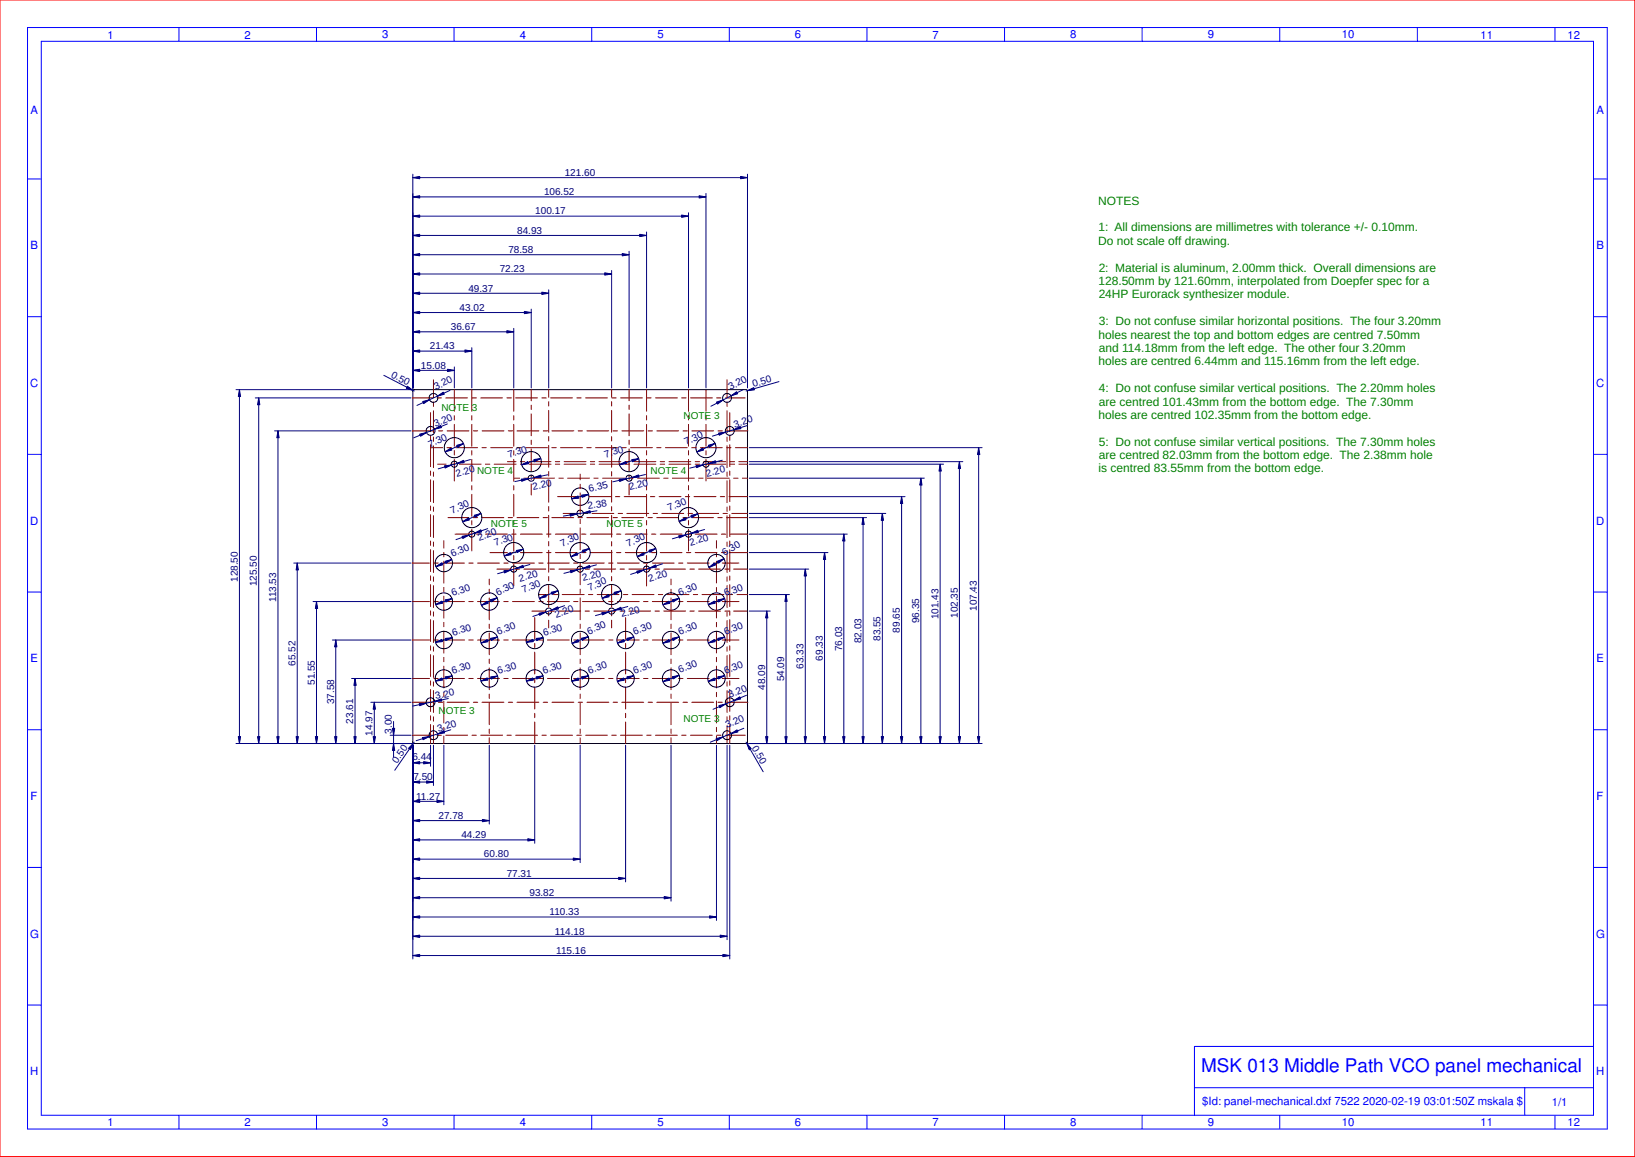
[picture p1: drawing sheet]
<svg xmlns="http://www.w3.org/2000/svg" width="594mm" height="420mm" viewBox="0 0 594 420" stroke-linecap="round" stroke-linejoin="round" font-family="sans-serif">
<defs><g id="words">
<text font-size="6.9" fill="#00f" x="436.5" y="389.3">MSK 013 Middle Path VCO panel mechanical</text>
<g font-size="4.4" fill="#008000">
<text x="399.1" y="74.3">NOTES</text>
<text x="399.1" y="88.9">Do not scale off drawing.</text>
<text x="399.1" y="84.1">1: All dimensions are millimetres with tolerance +/- 0.10mm.</text>
<text x="399.2" y="98.6">2: Material is aluminum, 2.00mm thick. Overall dimensions are</text>
<text x="399.1" y="103.5">128.50mm by 121.60mm, interpolated from Doepfer spec for a</text>
<text x="399.2" y="108.4">24HP Eurorack synthesizer module.</text>
<text x="399.3" y="118.1">3: Do not confuse similar horizontal positions. The four 3.20mm</text>
<text x="399.1" y="122.9">holes nearest the top and bottom edges are centred 7.50mm</text>
<text x="399.2" y="127.8">and 114.18mm from the left edge. The other four 3.20mm</text>
<text x="399.1" y="132.7">holes are centred 6.44mm and 115.16mm from the left edge.</text>
<text x="399.3" y="142.4">4: Do not confuse similar vertical positions. The 2.20mm holes</text>
<text x="399.2" y="147.3">are centred 101.43mm from the bottom edge. The 7.30mm</text>
<text x="399.1" y="152.1">holes are centred 102.35mm from the bottom edge.</text>
<text x="399.2" y="161.8">5: Do not confuse similar vertical positions. The 7.30mm holes</text>
<text x="399.2" y="166.7">are centred 82.03mm from the bottom edge. The 2.38mm hole</text>
<text x="399.1" y="171.6">is centred 83.55mm from the bottom edge.</text>
</g>
<g font-size="4.1" fill="#00f">
<text x="39.1" y="14">1</text>
<text x="88.9" y="14">2</text>
<text x="138.9" y="14">3</text>
<text x="188.9" y="14">4</text>
<text x="238.9" y="14">5</text>
<text x="288.9" y="14">6</text>
<text x="338.8" y="14">7</text>
<text x="388.9" y="14">8</text>
<text x="438.9" y="14">9</text>
<text x="487.6" y="14">10</text>
<text x="537.9" y="14">11</text>
<text x="569.6" y="14">12</text>
<text x="11.1" y="41.5">A</text>
<text x="580.1" y="41.5">A</text>
<text x="11.1" y="90.5">B</text>
<text x="580.1" y="90.5">B</text>
<text x="11" y="140.5">C</text>
<text x="580" y="140.5">C</text>
<text x="10.9" y="190.5">D</text>
<text x="579.9" y="190.5">D</text>
<text x="11.1" y="240.5">E</text>
<text x="580.1" y="240.5">E</text>
<text x="11.1" y="290.5">F</text>
<text x="580.1" y="290.5">F</text>
<text x="11" y="340.5">G</text>
<text x="580" y="340.5">G</text>
<text x="11" y="390.5">H</text>
<text x="580" y="390.5">H</text>
<text x="436.9" y="401.1">$Id: panel-mechanical.dxf 7522</text>
<text x="495.2" y="401.1">2020-02-19</text>
<text x="517.3" y="401.1">03:01:50Z mskala $</text>
<text x="563.9" y="401.5">1/1</text>
<text x="39.1" y="409">1</text>
<text x="88.9" y="409">2</text>
<text x="138.9" y="409">3</text>
<text x="188.9" y="409">4</text>
<text x="238.9" y="409">5</text>
<text x="288.9" y="409">6</text>
<text x="338.8" y="409">7</text>
<text x="388.9" y="409">8</text>
<text x="438.9" y="409">9</text>
<text x="487.6" y="409">10</text>
<text x="537.9" y="409">11</text>
<text x="569.6" y="409">12</text>
</g>
<g font-size="3.6" fill="#000080">
<text x="205.2" y="63.9">121.60</text>
<text x="197.7" y="70.9">106.52</text>
<text x="194.5" y="77.9">100.17</text>
<text x="187.9" y="84.9">84.93</text>
<text x="184.7" y="91.9">78.58</text>
<text x="181.6" y="98.9">72.23</text>
<text x="170.2" y="105.9">49.37</text>
<text x="167" y="112.9">43.02</text>
<text x="163.8" y="119.9">36.67</text>
<text x="156.2" y="126.9">21.43</text>
<text x="141.9" y="136.9" transform="rotate(27 141.9 136.9)">0.50</text>
<text x="152.9" y="133.9">15.08</text>
<text x="158.3" y="141.6" transform="rotate(-24 158.3 141.6)">3.20</text>
<text x="265.4" y="141.7" transform="rotate(-27 265.4 141.7)">3.20</text>
<text x="273.7" y="140.6" transform="rotate(-16 273.7 140.6)">0.50</text>
<text x="158.2" y="155.1" transform="rotate(-22 158.2 155.1)">3.20</text>
<text x="267" y="155.2" transform="rotate(-17 267 155.2)">3.20</text>
<text x="249.3" y="161.6" transform="rotate(-25 249.3 161.6)">7.30</text>
<text x="156.3" y="162.6" transform="rotate(-24 156.3 162.6)">7.30</text>
<text x="185" y="166.3" transform="rotate(-18 185 166.3)">7.30</text>
<text x="220" y="166.3" transform="rotate(-17 220 166.3)">7.30</text>
<text x="165.9" y="173.2" transform="rotate(-16 165.9 173.2)">2.20</text>
<text x="256.8" y="173.1" transform="rotate(-14 256.8 173.1)">2.20</text>
<text x="193.8" y="177.9" transform="rotate(-12 193.8 177.9)">2.20</text>
<text x="214.2" y="178.8" transform="rotate(-14 214.2 178.8)">6.35</text>
<text x="228.8" y="178" transform="rotate(-13 228.8 178)">2.20</text>
<text x="213.7" y="184.8" transform="rotate(-9 213.7 184.8)">2.38</text>
<text x="243.2" y="185.5" transform="rotate(-22 243.2 185.5)">7.30</text>
<text x="164.3" y="186.6" transform="rotate(-24 164.3 186.6)">7.30</text>
<text x="174.1" y="196.3" transform="rotate(-19 174.1 196.3)">2.20</text>
<text x="164.4" y="202.4" transform="rotate(-24 164.4 202.4)">6.30</text>
<text x="180.1" y="198.4" transform="rotate(-20 180.1 198.4)">7.30</text>
<text x="204.3" y="198.6" transform="rotate(-24 204.3 198.6)">7.30</text>
<text x="228.3" y="198.6" transform="rotate(-24 228.3 198.6)">7.30</text>
<text x="250.9" y="198.2" transform="rotate(-16 250.9 198.2)">2.20</text>
<text x="263.2" y="202.1" transform="rotate(-30 263.2 202.1)">6.30</text>
<text x="86.4" y="211.4" transform="rotate(-90 86.4 211.4)">128.50</text>
<text x="93.4" y="212.9" transform="rotate(-90 93.4 212.9)">125.50</text>
<text x="188.9" y="211.2" transform="rotate(-16 188.9 211.2)">2.20</text>
<text x="190.2" y="215.5" transform="rotate(-22 190.2 215.5)">7.30</text>
<text x="211.9" y="211.1" transform="rotate(-15 211.9 211.1)">2.20</text>
<text x="214.2" y="214.5" transform="rotate(-22 214.2 214.5)">7.30</text>
<text x="236" y="211.3" transform="rotate(-18 236 211.3)">2.20</text>
<text x="100.4" y="218.7" transform="rotate(-90 100.4 218.7)">113.53</text>
<text x="164.5" y="216.6" transform="rotate(-20 164.5 216.6)">6.30</text>
<text x="180.8" y="216.3" transform="rotate(-26 180.8 216.3)">6.30</text>
<text x="247" y="216.5" transform="rotate(-22 247 216.5)">6.30</text>
<text x="263.6" y="216.6" transform="rotate(-20 263.6 216.6)">6.30</text>
<text x="355" y="221.9" transform="rotate(-90 355 221.9)">107.43</text>
<text x="202" y="224.3" transform="rotate(-19 202 224.3)">2.20</text>
<text x="225.9" y="224.2" transform="rotate(-16 225.9 224.2)">2.20</text>
<text x="334" y="226.4" transform="rotate(-90 334 226.4)">96.35</text>
<text x="341" y="224.9" transform="rotate(-90 341 224.9)">101.43</text>
<text x="348" y="224.4" transform="rotate(-90 348 224.4)">102.35</text>
<text x="164.7" y="230.8" transform="rotate(-15 164.7 230.8)">6.30</text>
<text x="181" y="230.6" transform="rotate(-20 181 230.6)">6.30</text>
<text x="197.7" y="230.8" transform="rotate(-16 197.7 230.8)">6.30</text>
<text x="214" y="230.4" transform="rotate(-23 214 230.4)">6.30</text>
<text x="230.5" y="230.5" transform="rotate(-21 230.5 230.5)">6.30</text>
<text x="247" y="230.5" transform="rotate(-21 247 230.5)">6.30</text>
<text x="263.6" y="230.6" transform="rotate(-20 263.6 230.6)">6.30</text>
<text x="313" y="233.5" transform="rotate(-90 313 233.5)">82.03</text>
<text x="320" y="232.8" transform="rotate(-90 320 232.8)">83.55</text>
<text x="327" y="229.7" transform="rotate(-90 327 229.7)">89.65</text>
<text x="299" y="239.9" transform="rotate(-90 299 239.9)">69.33</text>
<text x="306" y="236.5" transform="rotate(-90 306 236.5)">76.03</text>
<text x="107.4" y="241.8" transform="rotate(-90 107.4 241.8)">65.52</text>
<text x="164.6" y="244.7" transform="rotate(-18 164.6 244.7)">6.30</text>
<text x="181.1" y="244.7" transform="rotate(-17 181.1 244.7)">6.30</text>
<text x="197.6" y="244.7" transform="rotate(-18 197.6 244.7)">6.30</text>
<text x="214.1" y="244.6" transform="rotate(-18 214.1 244.6)">6.30</text>
<text x="230.6" y="244.6" transform="rotate(-19 230.6 244.6)">6.30</text>
<text x="247" y="244.5" transform="rotate(-21 247 244.5)">6.30</text>
<text x="263.6" y="244.6" transform="rotate(-19 263.6 244.6)">6.30</text>
<text x="292" y="242.9" transform="rotate(-90 292 242.9)">63.33</text>
<text x="114.4" y="248.8" transform="rotate(-90 114.4 248.8)">51.55</text>
<text x="278" y="250.5" transform="rotate(-90 278 250.5)">48.09</text>
<text x="285" y="247.5" transform="rotate(-90 285 247.5)">54.09</text>
<text x="121.4" y="255.7" transform="rotate(-90 121.4 255.7)">37.58</text>
<text x="158.4" y="254" transform="rotate(-12 158.4 254)">3.20</text>
<text x="265.2" y="253.5" transform="rotate(-23 265.2 253.5)">3.20</text>
<text x="128.4" y="262.7" transform="rotate(-90 128.4 262.7)">23.61</text>
<text x="135.4" y="267.1" transform="rotate(-90 135.4 267.1)">14.97</text>
<text x="142.4" y="266.4" transform="rotate(-90 142.4 266.4)">3.00</text>
<text x="159.4" y="265.8" transform="rotate(-18 159.4 265.8)">3.20</text>
<text x="264.2" y="264.5" transform="rotate(-23 264.2 264.5)">3.20</text>
<text x="273.1" y="271.7" transform="rotate(60 273.1 271.7)">0.50</text>
<text x="144.3" y="277.4" transform="rotate(-55 144.3 277.4)">0.50</text>
<text x="149.8" y="276.1">6.44</text>
<text x="150.2" y="283.4">7.50</text>
<text x="151.2" y="290.4">11.27</text>
<text x="159.3" y="297.4">27.78</text>
<text x="167.6" y="304.4">44.29</text>
<text x="175.8" y="311.4">60.80</text>
<text x="184.1" y="318.4">77.31</text>
<text x="192.4" y="325.4">93.82</text>
<text x="199.7" y="332.4">110.33</text>
<text x="201.6" y="339.4">114.18</text>
<text x="202.1" y="346.4">115.16</text>
</g>
<g font-size="3.6" fill="#008000">
<text x="160.4" y="149.3">NO</text>
<text x="165.8" y="149.3">TE</text>
<text x="171.5" y="149.3">3</text>
<text x="248.4" y="152.3">NOTE 3</text>
<text x="173.3" y="172.3">NOTE 4</text>
<text x="236.3" y="172.3">NOTE 4</text>
<text x="178.4" y="191.3">NOTE 5</text>
<text x="220.4" y="191.3">N</text>
<text x="223" y="191.3">OTE 5</text>
<text x="159.4" y="259.3">N</text>
<text x="162" y="259.3">OTE 3</text>
<text x="248.4" y="262.3">NOTE 3</text>
</g>
</g></defs>
<g fill="none" stroke="#00f" stroke-width=".36">
<path d="M10 10h574v400h-574zM15 15h564v390h-564zM65 10v5M115 10v5M165 10v5M215 10v5M265 10v5M315 10v5M365 10v5M415 10v5M465 10v5M515 10v5"/>
<path d="M565 10v5M10 65h5M579 65h5M10 115h5M579 115h5M10 165h5M579 165h5M10 215h5M579 215h5M10 265h5M579 265h5M10 315h5"/>
<path d="M579 315h5M10 365h5M579 365h5M579 380h-145v25M434 395h145M554 395v10M65 405v5M115 405v5M165 405v5M215 405v5M265 405v5M315 405v5"/>
<path d="M365 405v5M415 405v5M465 405v5M565 405v5"/>
</g>
<g fill="none" stroke="#000" stroke-width=".36">
<path d="M150 142v127.5M150.5 141.5h120.6M271.6 142v127.5M150.5 270h120.6"/>
<circle cx="156.4" cy="156.5" r="1.6"/>
<circle cx="157.5" cy="144.5" r="1.6"/>
<circle cx="264.2" cy="144.5" r="1.6"/>
<circle cx="265.2" cy="156.5" r="1.6"/>
<circle cx="165.1" cy="168.6" r="1.1"/>
<circle cx="165.1" cy="162.6" r="3.6"/>
<circle cx="193" cy="167.7" r="3.7"/>
<circle cx="193" cy="173.7" r="1.1"/>
<circle cx="228.6" cy="167.7" r="3.7"/>
<circle cx="228.6" cy="173.7" r="1.1"/>
<circle cx="256.5" cy="168.6" r="1.1"/>
<circle cx="256.5" cy="162.6" r="3.7"/>
<circle cx="171.4" cy="194" r="1.1"/>
<circle cx="171.4" cy="188" r="3.6"/>
<circle cx="210.8" cy="186.5" r="1.19"/>
<circle cx="210.8" cy="180.3" r="3.2"/>
<circle cx="250.2" cy="194" r="1.1"/>
<circle cx="250.2" cy="188" r="3.6"/>
<circle cx="161.3" cy="218.5" r="3.1"/>
<circle cx="161.3" cy="204.5" r="3.1"/>
<circle cx="177.8" cy="218.5" r="3.1"/>
<circle cx="186.7" cy="206.7" r="1.1"/>
<circle cx="186.7" cy="200.7" r="3.6"/>
<circle cx="199.4" cy="215.9" r="3.7"/>
<circle cx="210.8" cy="206.7" r="1.1"/>
<circle cx="210.8" cy="200.7" r="3.6"/>
<circle cx="222.2" cy="215.9" r="3.7"/>
<circle cx="234.9" cy="206.7" r="1.1"/>
<circle cx="234.9" cy="200.7" r="3.6"/>
<circle cx="243.8" cy="218.5" r="3.1"/>
<circle cx="260.3" cy="204.5" r="3.2"/>
<circle cx="260.3" cy="218.5" r="3.2"/>
<circle cx="161.3" cy="232.4" r="3.1"/>
<circle cx="177.8" cy="232.4" r="3.1"/>
<circle cx="194.3" cy="232.4" r="3.1"/>
<circle cx="199.4" cy="221.9" r="1.1"/>
<circle cx="210.8" cy="232.4" r="3.1"/>
<circle cx="222.2" cy="221.9" r="1.1"/>
<circle cx="227.3" cy="232.4" r="3.2"/>
<circle cx="243.8" cy="232.4" r="3.1"/>
<circle cx="260.3" cy="232.4" r="3.2"/>
<circle cx="156.4" cy="255" r="1.6"/>
<circle cx="161.3" cy="246.4" r="3.1"/>
<circle cx="177.8" cy="246.4" r="3.1"/>
<circle cx="194.3" cy="246.4" r="3.1"/>
<circle cx="210.8" cy="246.4" r="3.1"/>
<circle cx="227.3" cy="246.4" r="3.2"/>
<circle cx="243.8" cy="246.4" r="3.1"/>
<circle cx="260.3" cy="246.4" r="3.2"/>
<circle cx="265.2" cy="255" r="1.6"/>
<circle cx="157.5" cy="267" r="1.6"/>
<circle cx="264.2" cy="267" r="1.6"/>
</g>
<path d="M0 0h594v420h-594z" fill="none" stroke="#f00" stroke-width=".36"/>
<g fill="none" stroke="#800000" stroke-width=".36">
<path d="M157.5 137.9v6.5M264.2 137.9v6.5M150 156.5h7.7M150 144.5h7.2M156.4 149.9v6.9M156.4 158.3v1.6M157.5 146v1.6M157.5 149.2v7.9M157.5 158.7v1.6M158.8 144.5h1.6M159.3 156.5h1.6M162 144.5h7.9"/>
<path d="M162.5 156.5h7.9M165.1 141.5v7.9M165.1 150.9v1.6M165.1 154.1v8M171.4 141.5v7.9M171.4 150.9v1.6M171.4 154.1v8M171.5 144.5h1.6M172 156.5h1.6M174.7 144.5h7.9M175.2 156.5h7.9M184.2 144.5h1.6"/>
<path d="M184.7 156.5h1.6M186.7 141.5v7.9M186.7 150.9v1.6M186.7 154.1v8M187.4 144.5h7.9M187.9 156.5h7.9M193 141.5v4M193 147.1v1.6M193 150.3v7.9M193 159.8v1.6M196.9 144.5h1.6M197.4 156.5h1.6"/>
<path d="M199.4 141.5v2.8M199.4 145.9v1.5M199.4 149v8M199.4 158.6v1.5M200.1 144.5h7.9M200.6 156.5h7.9M209.6 144.5h1.6M210.1 156.5h1.6M212.8 144.5h7.9M213.3 156.5h7.9M222.2 141.5v2.8M222.2 145.9v1.5"/>
<path d="M222.2 149v8M222.2 158.6v1.5M222.3 144.5h1.6M222.8 156.5h1.6M225.5 144.5h7.9M226 156.5h7.9M228.6 141.5v4M228.6 147.1v1.6M228.6 150.3v7.9M228.6 159.8v1.6M234.9 141.5v7.9M234.9 150.9v1.6"/>
<path d="M234.9 154.1v8M235 144.5h1.6M235.5 156.5h1.6M238.2 144.5h7.9M238.7 156.5h7.9M247.7 144.5h1.6M248.2 156.5h1.6M250.2 141.5v7.9M250.2 150.9v1.6M250.2 154.1v8M250.9 144.5h7.9M251.4 156.5h7.9"/>
<path d="M256.5 141.5v7.9M256.5 150.9v1.6M256.5 154.1v8M260.4 144.5h1.6M260.9 156.5h1.6M263.6 144.5h7.2M264.1 156.5h7.7M264.2 146v1.6M264.2 149.2v7.9M264.2 158.7v1.6M265.2 149.9v6.9M265.2 158.3v1.6"/>
<path d="M156.4 162.6h4.4M156.4 161.5v8M156.4 171v1.6M156.4 174.2v8M157.5 161.9v7.9M157.5 171.4v1.6M157.5 174.6v7.9M159 168.6h3.1M162.4 162.6h1.6M163.7 168.6h1.6M165.1 163.6v1.6M165.1 166.8v7.9"/>
<path d="M165.6 162.6h7.9M166.9 168.6h7.9M171.4 163.6v1.6M171.4 166.8v8M171.4 176.3v1.6M171.4 179.5v8M175.1 162.6h1.6M176.4 168.6h1.6M178.3 162.6h7.9M179.6 168.6h7.9M184.4 167.6h3.1M186.7 163.6v1.6"/>
<path d="M186.7 166.8v8M186.7 176.3v1.6M186.7 179.5v8M186.9 173.6h1.9M187.8 162.6h1.6M189.1 167.6h1.6M189.1 168.6h1.6M190.4 173.6h1.6M191 162.6h7.9M192.3 167.6h7.9M192.3 168.6h7.9M193 163v7.9"/>
<path d="M193 172.5v1.6M193 175.7v4.1M193.5 173.6h8M199.4 161.7v8M199.4 171.3v1.5M199.4 174.4v8M200.5 162.6h1.6M201.8 167.6h1.6M201.8 168.6h1.6M203.1 173.6h1.6M203.7 162.6h7.9M205 167.6h7.9"/>
<path d="M205 168.6h7.9M206.2 173.6h8M210.8 172.2v2.1M210.8 175.8v1.6M210.8 179v8M213.2 162.6h1.6M214.5 167.6h1.6M214.5 168.6h1.6M215.8 173.6h1.6M216.4 162.6h7.9M217.7 167.6h7.9M217.7 168.6h7.9"/>
<path d="M218.9 173.6h8M222.2 161.7v8M222.2 171.3v1.5M222.2 174.4v8M225.9 162.6h1.6M227.2 167.6h1.6M227.2 168.6h1.6M228.5 173.6h1.6M228.6 163v7.9M228.6 172.5v1.6M228.6 175.7v4.1M229.1 162.6h7.9"/>
<path d="M230.4 167.6h7.9M230.4 168.6h7.9M231.6 173.6h8M234.9 163.6v1.6M234.9 166.8v8M234.9 176.3v1.6M234.9 179.5v8M238.6 162.6h1.6M239.9 167.6h1.6M239.9 168.6h1.6M241.2 173.6h1.6M241.8 162.6h7.9"/>
<path d="M243.1 167.6h7.9M243.1 168.6h7.9M244.3 173.6h8M250.2 163.6v1.6M250.2 166.8v8M250.2 176.3v1.6M250.2 179.5v8M251.3 162.6h1.6M252.6 167.6h1.6M252.6 168.6h1.6M253.9 173.6h1.6M254.5 162.6h7.9"/>
<path d="M255.8 167.6h7.9M255.8 168.6h7.9M256.5 163.6v1.6M256.5 166.8v7.9M257 173.6h8M264 162.6h1.6M264.2 161.9v7.9M264.2 171.4v1.6M264.2 174.6v7.9M265.2 161.5v8M265.2 171v1.6M265.2 174.2v8"/>
<path d="M265.3 167.6h1.6M265.3 168.6h1.6M266.6 173.6h1.6M267.2 162.6h4.4M268.5 167.6h3.1M268.5 168.6h3.1M269.7 173.6h1.9M156.4 183.7v1.6M156.4 186.9v8M156.4 196.4v1.6M156.4 199.6v8M157.5 184.1v1.6"/>
<path d="M157.5 187.3v7.9M157.5 196.8v1.6M157.5 200v7.9M161.3 196.3v2.7M162.8 188h7.6M165.3 194h6.3M171.4 189v1.6M171.4 192.2v7.9M171.9 188h1.6M173.2 194h1.6M175.1 188h8M176.4 194h7.9"/>
<path d="M184.6 188h1.6M185.9 194h1.6M186.7 189v1.6M186.7 192.2v8M187.8 188h8M189.1 194h7.9M197.3 188h1.6M198.6 194h1.6M199.4 184v1.5M199.4 187.1v8M199.4 196.7v1.5M199.4 199.8v8"/>
<path d="M200.5 188h8M201.8 194h7.9M202.6 180.4h6.7M204.6 186.4h5.7M210 188h1.6M210.8 188.5v1.6M210.8 191.7v8M210.9 180.4h1.6M211.3 194h1.6M211.9 186.4h1.6M213.2 188h8M214.1 180.4h7.9"/>
<path d="M214.5 194h7.9M215.1 186.4h7.9M222.2 184v1.5M222.2 187.1v8M222.2 196.7v1.5M222.2 199.8v8M222.7 188h1.6M223.6 180.4h1.6M224 194h1.6M224.6 186.4h1.6M225.9 188h8M226.8 180.4h7.9"/>
<path d="M227.2 194h7.9M227.8 186.4h7.9M234.9 189v1.6M234.9 192.2v8M235.4 188h1.6M236.3 180.4h1.6M236.7 194h1.6M237.3 186.4h1.6M238.6 188h8M239.5 180.4h7.9M239.9 194h7.9M240.5 186.4h7.9"/>
<path d="M248.1 188h1.6M249 180.4h1.6M249.4 194h1.6M250 186.4h1.6M250.2 189v1.6M250.2 192.2v7.9M251.3 188h8M252.2 180.4h7.9M252.6 194h7.9M253.2 186.4h7.9M260.3 196.3v2.7M260.8 188h1.6"/>
<path d="M261.7 180.4h1.6M262.1 194h1.6M262.7 186.4h1.6M264 188h7.6M264.2 184.1v1.6M264.2 187.3v7.9M264.2 196.8v1.6M264.2 200v7.9M264.9 180.4h6.7M265.2 183.7v1.6M265.2 186.9v8M265.2 196.4v1.6"/>
<path d="M265.2 199.6v8M265.3 194h6.3M265.9 186.4h5.7M150 218.4h6.1M150 204.5h6.1M156.4 209.1v1.6M156.4 212.3v8M157.5 209.5v1.6M157.5 212.7v7.9M157.6 218.4h1.6M157.6 204.5h1.6M160.8 218.4h8"/>
<path d="M160.8 204.5h8M161.3 200.6v1.6M161.3 203.8v7.9M161.3 213.3v1.6M161.3 216.5v7.9M170.3 218.4h1.6M170.3 204.5h1.6M173.5 218.4h8M173.5 204.5h8M177.8 210.3v2.1M177.8 214v1.5M177.8 217.1v8"/>
<path d="M178 200.7h6.3M180.6 206.7h5M183 218.4h1.6M183 204.5h1.6M185.9 200.7h1.6M186.2 218.4h8M186.2 204.5h8M186.7 201.7v1.6M186.7 204.9v7.9M187.2 206.7h1.6M189.1 200.7h7.9M190.4 206.7h7.9"/>
<path d="M195.7 215.9h3.8M195.7 218.4h1.6M195.7 204.5h1.6M198.6 200.7h1.6M198.9 218.4h8M198.9 204.5h8M199.4 209.4v1.5M199.4 212.5v8M199.9 206.7h1.6M201.1 215.9h1.6M201.8 200.7h7.9M203.1 206.7h7.9"/>
<path d="M204.3 215.9h7.9M208.4 218.4h1.6M208.4 204.5h1.6M210.8 201.2v1.6M210.8 204.4v8M210.8 213.9v1.6M210.8 217.1v8M211.3 200.7h1.6M211.6 218.4h8M211.6 204.5h8M212.6 206.7h1.6M213.8 215.9h1.6"/>
<path d="M214.5 200.7h7.9M215.8 206.7h7.9M217 215.9h7.9M221.1 218.4h1.6M221.1 204.5h1.6M222.2 209.4v1.5M222.2 212.5v8M224 200.7h1.6M224.3 218.4h8M224.3 204.5h8M225.3 206.7h1.6M226.5 215.9h1.6"/>
<path d="M227.2 200.7h7.9M228.5 206.7h7.9M229.7 215.9h7.9M233.8 218.4h1.6M233.8 204.5h1.6M234.9 201.7v1.6M234.9 204.9v7.9M236.7 200.7h1.6M237 218.4h8M237 204.5h8M238 206.7h1.6M239.2 215.9h1.6"/>
<path d="M239.9 200.7h7.9M241.2 206.7h7.9M242.4 215.9h7.9M243.8 210.3v2.1M243.8 214v1.5M243.8 217.1v8M246.5 218.4h1.6M246.5 204.5h1.6M249.4 200.7h1.6M249.7 218.4h8M249.7 204.5h8M250.7 206.7h1.6"/>
<path d="M251.9 215.9h1.6M252.6 200.7h7.9M253.9 206.7h7.9M255.1 215.9h7.9M259.2 218.4h1.6M259.2 204.5h1.6M260.3 200.6v1.6M260.3 203.8v7.9M260.3 213.3v1.6M260.3 216.5v7.9M262.1 200.7h1.6M262.4 218.4h6.1"/>
<path d="M262.4 204.5h6.1M263.4 206.7h1.6M264.2 209.5v1.6M264.2 212.7v7.9M264.6 215.9h1.6M265.2 209.1v1.6M265.2 212.3v8M265.3 200.7h6.3M266.6 206.7h5M267.8 215.9h3.8M150 232.4h6.1M156.4 221.8v1.6"/>
<path d="M156.4 225v8M156.4 234.5v1.6M156.4 237.7v8M157.5 222.2v1.6M157.5 225.4v7.9M157.5 234.9v1.6M157.5 238.1v7.9M157.6 232.4h1.6M160.8 232.4h8M161.3 226v1.6M161.3 229.2v7.9M161.3 238.7v1.6"/>
<path d="M170.3 232.4h1.6M173.5 232.4h8M177.8 226.7v1.5M177.8 229.8v8M177.8 239.4v1.5M183 232.4h1.6M186.2 232.4h8M193.3 221.9h5M194.3 224.3v7.8M194.3 233.6v1.6M194.3 236.8v8M195.7 232.4h1.6"/>
<path d="M198.9 232.4h8M199.4 222.1v1.5M199.4 225.2v2.8M199.9 221.9h1.6M203.1 221.9h7.9M208.4 232.4h1.6M210.8 226.6v1.6M210.8 229.8v8M210.8 239.3v1.6M211.6 232.4h8M212.6 221.9h1.6M215.8 221.9h7.9"/>
<path d="M221.1 232.4h1.6M222.2 222.1v1.5M222.2 225.2v2.8M224.3 232.4h8M225.3 221.9h1.6M227.3 224.3v7.8M227.3 233.6v1.6M227.3 236.8v8M228.5 221.9h7.9M233.8 232.4h1.6M237 232.4h8M238 221.9h1.6"/>
<path d="M241.2 221.9h7.9M243.8 226.7v1.5M243.8 229.8v8M243.8 239.4v1.5M246.5 232.4h1.6M249.7 232.4h8M250.7 221.9h1.6M253.9 221.9h7.9M259.2 232.4h1.6M260.3 226v1.6M260.3 229.2v7.9M260.3 238.7v1.6"/>
<path d="M262.4 232.4h6.1M263.4 221.9h1.6M264.2 222.2v1.6M264.2 225.4v7.9M264.2 234.9v1.6M264.2 238.1v7.9M265.2 221.8v1.6M265.2 225v8M265.2 234.5v1.6M265.2 237.7v8M266.6 221.9h5M150 246.4h6.1"/>
<path d="M150 255h7.7M156.4 247.2v1.6M156.4 250.4v8M156.4 259.9v1.6M157.5 247.6v1.6M157.5 250.8v7.9M157.6 246.4h1.6M159.3 255h1.6M160.8 246.4h8M161.3 241.9v7.9M161.3 251.4v1.6M161.3 254.6v7.9"/>
<path d="M162.5 255h7.9M170.3 246.4h1.6M172 255h1.6M173.5 246.4h8M175.2 255h7.9M177.8 242.5v8M177.8 252.1v1.5M177.8 255.2v8M183 246.4h1.6M184.7 255h1.6M186.2 246.4h8M187.9 255h7.9"/>
<path d="M194.3 246.3v1.6M194.3 249.5v8M194.3 259v1.6M195.7 246.4h1.6M197.4 255h1.6M198.9 246.4h8M200.6 255h7.9M208.4 246.4h1.6M210.1 255h1.6M210.8 242.5v8M210.8 252v1.6M210.8 255.2v8"/>
<path d="M211.6 246.4h8M213.3 255h7.9M221.1 246.4h1.6M222.8 255h1.6M224.3 246.4h8M226 255h7.9M227.3 246.3v1.6M227.3 249.5v8M227.3 259v1.6M233.8 246.4h1.6M235.5 255h1.6M237 246.4h8"/>
<path d="M238.7 255h7.9M243.8 242.5v8M243.8 252.1v1.5M243.8 255.2v8M246.5 246.4h1.6M248.2 255h1.6M249.7 246.4h8M251.4 255h7.9M259.2 246.4h1.6M260.3 241.9v7.9M260.3 251.4v1.6M260.3 254.6v7.9"/>
<path d="M260.9 255h1.6M262.4 246.4h6.1M264.1 255h7.7M264.2 247.6v1.6M264.2 250.8v7.9M265.2 247.2v1.6M265.2 250.4v8M265.2 259.9v1.6M150 267h7.2M156.4 263.1v6.9M157.5 260.3v1.6M157.5 263.5v6.5"/>
<path d="M158.8 267h1.6M161.3 264.1v1.6M161.3 267.3v2.7M162 267h7.9M171.5 267h1.6M174.7 267h7.9M177.8 264.8v1.5M177.8 267.9v2.1M184.2 267h1.6M187.4 267h7.9M194.3 262.2v7.8M196.9 267h1.6"/>
<path d="M200.1 267h7.9M209.6 267h1.6M210.8 264.7v1.6M210.8 267.9v2.1M212.8 267h7.9M222.3 267h1.6M225.5 267h7.9M227.3 262.2v7.8M235 267h1.6M238.2 267h7.9M243.8 264.8v1.5M243.8 267.9v2.1"/>
<path d="M247.7 267h1.6M250.9 267h7.9M260.3 264.1v1.6M260.3 267.3v2.7M260.4 267h1.6M263.6 267h7.2M264.2 260.3v1.6M264.2 263.5v6.5M265.2 263.1v6.9"/>
</g>
<path d="M143 262v13" fill="none" stroke="#000080" stroke-width=".36"/>
<path d="M143 270l.4 2.5h-.8z" fill="#000080"/>
<path d="M143 270l.4 2.5h-.8z" fill="#000080" stroke="#000080" stroke-width=".36"/>
<path d="M142.6 264.5h.8l-.4 2.5z" fill="#000080"/>
<path d="M142.6 264.5h.8l-.4 2.5z" fill="#000080" stroke="#000080" stroke-width=".36"/>
<path d="M136 255v15M141.7 270h7.7M141.7 267h7.7" fill="none" stroke="#000080" stroke-width=".36"/>
<path d="M135.6 267.5h.8l-.4 2.5z" fill="#000080"/>
<path d="M135.6 267.5h.8l-.4 2.5z" fill="#000080" stroke="#000080" stroke-width=".36"/>
<path d="M136 255l.4 2.5h-.8z" fill="#000080"/>
<path d="M136 255l.4 2.5h-.8z" fill="#000080" stroke="#000080" stroke-width=".36"/>
<path d="M129 246.4v23.6M134.7 255h14.7M134.7 270h14.7" fill="none" stroke="#000080" stroke-width=".36"/>
<path d="M128.6 267.5h.8l-.4 2.5z" fill="#000080"/>
<path d="M128.6 267.5h.8l-.4 2.5z" fill="#000080" stroke="#000080" stroke-width=".36"/>
<path d="M129 246.4l.4 2.5h-.8z" fill="#000080"/>
<path d="M129 246.4l.4 2.5h-.8z" fill="#000080" stroke="#000080" stroke-width=".36"/>
<path d="M122 232.4v37.6M127.7 246.4h21.7M127.7 270h21.7" fill="none" stroke="#000080" stroke-width=".36"/>
<path d="M121.6 267.5h.8l-.4 2.5z" fill="#000080"/>
<path d="M121.6 267.5h.8l-.4 2.5z" fill="#000080" stroke="#000080" stroke-width=".36"/>
<path d="M122 232.4l.4 2.5h-.8z" fill="#000080"/>
<path d="M122 232.4l.4 2.5h-.8z" fill="#000080" stroke="#000080" stroke-width=".36"/>
<path d="M115 218.4v51.6M120.7 232.4h28.7M120.7 270h28.7" fill="none" stroke="#000080" stroke-width=".36"/>
<path d="M114.6 267.5h.8l-.4 2.5z" fill="#000080"/>
<path d="M114.6 267.5h.8l-.4 2.5z" fill="#000080" stroke="#000080" stroke-width=".36"/>
<path d="M115 218.4l.4 2.6h-.8z" fill="#000080"/>
<path d="M115 218.4l.4 2.5h-.8z" fill="#000080" stroke="#000080" stroke-width=".36"/>
<path d="M108 204.5v65.5M113.7 218.4h35.7M113.7 270h35.7" fill="none" stroke="#000080" stroke-width=".36"/>
<path d="M107.6 267.5h.8l-.4 2.5z" fill="#000080"/>
<path d="M107.6 267.5h.8l-.4 2.5z" fill="#000080" stroke="#000080" stroke-width=".36"/>
<path d="M108 204.5l.4 2.5h-.8z" fill="#000080"/>
<path d="M108 204.5l.4 2.5h-.8z" fill="#000080" stroke="#000080" stroke-width=".36"/>
<path d="M101 156.5v113.5M106.7 204.5h42.7M106.7 270h42.7" fill="none" stroke="#000080" stroke-width=".36"/>
<path d="M100.6 267.5h.8l-.4 2.5z" fill="#000080"/>
<path d="M100.6 267.5h.8l-.4 2.5z" fill="#000080" stroke="#000080" stroke-width=".36"/>
<path d="M101 156.5l.4 2.5h-.8z" fill="#000080"/>
<path d="M101 156.5l.4 2.5h-.8z" fill="#000080" stroke="#000080" stroke-width=".36"/>
<path d="M94 144.5v125.5M99.7 156.5h49.7M99.7 270h49.7" fill="none" stroke="#000080" stroke-width=".36"/>
<path d="M93.6 267.5h.8l-.4 2.5z" fill="#000080"/>
<path d="M93.6 267.5h.8l-.4 2.5z" fill="#000080" stroke="#000080" stroke-width=".36"/>
<path d="M94 144.5l.4 2.5h-.8z" fill="#000080"/>
<path d="M94 144.5l.4 2.5h-.8z" fill="#000080" stroke="#000080" stroke-width=".36"/>
<path d="M87 141.5v128.5M92.7 144.5h56.7M92.7 270h56.7" fill="none" stroke="#000080" stroke-width=".36"/>
<path d="M86.6 267.5h.8l-.4 2.5z" fill="#000080"/>
<path d="M86.6 267.5h.8l-.4 2.5z" fill="#000080" stroke="#000080" stroke-width=".36"/>
<path d="M87 141.5l.4 2.5h-.8z" fill="#000080"/>
<path d="M87 141.5l.4 2.5h-.8z" fill="#000080" stroke="#000080" stroke-width=".36"/>
<path d="M85.7 141.5h63.7M278.6 221.9v48.1M85.7 270h63.7" fill="none" stroke="#000080" stroke-width=".36"/>
<path d="M278.2 267.5h.8l-.4 2.5z" fill="#000080"/>
<path d="M278.2 267.5h.8l-.4 2.5z" fill="#000080" stroke="#000080" stroke-width=".36"/>
<path d="M278.6 221.9l.4 2.5h-.8z" fill="#000080"/>
<path d="M278.6 221.9l.4 2.5h-.8z" fill="#000080" stroke="#000080" stroke-width=".36"/>
<path d="M285.6 215.9v54.1M272.2 221.9h7.6M272.2 270h7.6" fill="none" stroke="#000080" stroke-width=".36"/>
<path d="M285.2 267.5h.8l-.4 2.5z" fill="#000080"/>
<path d="M285.2 267.5h.8l-.4 2.5z" fill="#000080" stroke="#000080" stroke-width=".36"/>
<path d="M285.6 215.9l.4 2.5h-.8z" fill="#000080"/>
<path d="M285.6 215.9l.4 2.5h-.8z" fill="#000080" stroke="#000080" stroke-width=".36"/>
<path d="M272.2 215.9h14.6M292.6 206.7v63.3M272.2 270h14.6" fill="none" stroke="#000080" stroke-width=".36"/>
<path d="M292.2 267.5h.8l-.4 2.5z" fill="#000080"/>
<path d="M292.2 267.5h.8l-.4 2.5z" fill="#000080" stroke="#000080" stroke-width=".36"/>
<path d="M292.6 206.7l.4 2.5h-.8z" fill="#000080"/>
<path d="M292.6 206.7l.4 2.5h-.8z" fill="#000080" stroke="#000080" stroke-width=".36"/>
<path d="M272.2 206.7h21.6M299.6 200.7v69.3M272.2 270h21.6" fill="none" stroke="#000080" stroke-width=".36"/>
<path d="M299.2 267.5h.8l-.4 2.5z" fill="#000080"/>
<path d="M299.2 267.5h.8l-.4 2.5z" fill="#000080" stroke="#000080" stroke-width=".36"/>
<path d="M299.6 200.7l.4 2.5h-.8z" fill="#000080"/>
<path d="M299.6 200.7l.4 2.5h-.8z" fill="#000080" stroke="#000080" stroke-width=".36"/>
<path d="M306.6 194v76M272.2 200.7h28.6M272.2 270h28.6" fill="none" stroke="#000080" stroke-width=".36"/>
<path d="M306.2 267.5h.8l-.4 2.5z" fill="#000080"/>
<path d="M306.2 267.5h.8l-.4 2.5z" fill="#000080" stroke="#000080" stroke-width=".36"/>
<path d="M306.6 194l.4 2.5h-.8z" fill="#000080"/>
<path d="M306.6 194l.4 2.5h-.8z" fill="#000080" stroke="#000080" stroke-width=".36"/>
<path d="M272.2 194h35.6M313.6 188v82M272.2 270h35.6" fill="none" stroke="#000080" stroke-width=".36"/>
<path d="M313.2 267.5h.8l-.4 2.5z" fill="#000080"/>
<path d="M313.2 267.5h.8l-.4 2.5z" fill="#000080" stroke="#000080" stroke-width=".36"/>
<path d="M313.6 188l.4 2.5h-.8z" fill="#000080"/>
<path d="M313.6 188l.4 2.5h-.8z" fill="#000080" stroke="#000080" stroke-width=".36"/>
<path d="M272.2 188h42.6M320.6 186.4v83.6M272.2 270h42.6" fill="none" stroke="#000080" stroke-width=".36"/>
<path d="M320.2 267.5h.8l-.4 2.5z" fill="#000080"/>
<path d="M320.2 267.5h.8l-.4 2.5z" fill="#000080" stroke="#000080" stroke-width=".36"/>
<path d="M320.6 186.4l.4 2.5h-.8z" fill="#000080"/>
<path d="M320.6 186.4l.4 2.5h-.8z" fill="#000080" stroke="#000080" stroke-width=".36"/>
<path d="M272.2 186.4h49.6M327.6 180.4v89.6M272.2 270h49.6" fill="none" stroke="#000080" stroke-width=".36"/>
<path d="M327.2 267.5h.8l-.4 2.5z" fill="#000080"/>
<path d="M327.2 267.5h.8l-.4 2.5z" fill="#000080" stroke="#000080" stroke-width=".36"/>
<path d="M327.6 180.4l.4 2.5h-.8z" fill="#000080"/>
<path d="M327.6 180.4l.4 2.5h-.8z" fill="#000080" stroke="#000080" stroke-width=".36"/>
<path d="M334.6 173.6v96.4M272.2 180.4h56.6M272.2 270h56.6" fill="none" stroke="#000080" stroke-width=".36"/>
<path d="M334.2 267.5h.8l-.4 2.5z" fill="#000080"/>
<path d="M334.2 267.5h.8l-.4 2.5z" fill="#000080" stroke="#000080" stroke-width=".36"/>
<path d="M334.6 173.6l.4 2.5h-.8z" fill="#000080"/>
<path d="M334.6 173.6l.4 2.5h-.8z" fill="#000080" stroke="#000080" stroke-width=".36"/>
<path d="M272.2 173.6h63.6M341.6 168.6v101.4M272.2 270h63.6" fill="none" stroke="#000080" stroke-width=".36"/>
<path d="M341.2 267.5h.8l-.4 2.5z" fill="#000080"/>
<path d="M341.2 267.5h.8l-.4 2.5z" fill="#000080" stroke="#000080" stroke-width=".36"/>
<path d="M341.6 168.6l.4 2.5h-.8z" fill="#000080"/>
<path d="M341.6 168.6l.4 2.5h-.8z" fill="#000080" stroke="#000080" stroke-width=".36"/>
<path d="M272.2 168.6h70.6M348.6 167.6v102.4M272.2 270h70.6" fill="none" stroke="#000080" stroke-width=".36"/>
<path d="M348.2 267.5h.8l-.4 2.5z" fill="#000080"/>
<path d="M348.2 267.5h.8l-.4 2.5z" fill="#000080" stroke="#000080" stroke-width=".36"/>
<path d="M348.6 167.7l.4 2.4h-.8z" fill="#000080"/>
<path d="M348.6 167.6l.4 2.5h-.8z" fill="#000080" stroke="#000080" stroke-width=".36"/>
<path d="M272.2 167.6h77.6M355.6 162.6v107.4M272.2 270h77.6" fill="none" stroke="#000080" stroke-width=".36"/>
<path d="M355.2 267.5h.8l-.4 2.5z" fill="#000080"/>
<path d="M355.2 267.5h.8l-.4 2.5z" fill="#000080" stroke="#000080" stroke-width=".36"/>
<path d="M355.6 162.6l.4 2.5h-.8z" fill="#000080"/>
<path d="M355.6 162.6l.4 2.5h-.8z" fill="#000080" stroke="#000080" stroke-width=".36"/>
<path d="M150 134.5h15.1M272.2 162.6h84.6M272.2 270h84.6" fill="none" stroke="#000080" stroke-width=".36"/>
<path d="M150 134.5l2.5-.4v.8z" fill="#000080"/>
<path d="M150 134.5l2.5-.4v.8z" fill="#000080" stroke="#000080" stroke-width=".36"/>
<path d="M162.6 134.1l2.5 .4-2.5 .4z" fill="#000080"/>
<path d="M162.6 134.1l2.5 .4-2.5 .4z" fill="#000080" stroke="#000080" stroke-width=".36"/>
<path d="M150 133.3v7.6M150 127.5h21.4M165.1 133.3v7.6" fill="none" stroke="#000080" stroke-width=".36"/>
<path d="M150 127.5l2.5-.4v.8z" fill="#000080"/>
<path d="M150 127.5l2.5-.4v.8z" fill="#000080" stroke="#000080" stroke-width=".36"/>
<path d="M168.9 127.1l2.5 .4-2.5 .4z" fill="#000080"/>
<path d="M168.9 127.1l2.5 .4-2.5 .4z" fill="#000080" stroke="#000080" stroke-width=".36"/>
<path d="M150 126.3v14.6M150 120.5h36.7M171.4 126.3v14.6" fill="none" stroke="#000080" stroke-width=".36"/>
<path d="M150 120.5l2.5-.4v.8z" fill="#000080"/>
<path d="M150 120.5l2.5-.4v.8z" fill="#000080" stroke="#000080" stroke-width=".36"/>
<path d="M184.2 120.1l2.5 .4-2.5 .4z" fill="#000080"/>
<path d="M184.2 120.1l2.5 .4-2.5 .4z" fill="#000080" stroke="#000080" stroke-width=".36"/>
<path d="M150 119.3v21.6M150 113.5h43M186.7 119.3v21.6" fill="none" stroke="#000080" stroke-width=".36"/>
<path d="M150 113.5l2.5-.4v.8z" fill="#000080"/>
<path d="M150 113.5l2.5-.4v.8z" fill="#000080" stroke="#000080" stroke-width=".36"/>
<path d="M190.5 113.1l2.5 .4-2.5 .4z" fill="#000080"/>
<path d="M190.5 113.1l2.5 .4-2.5 .4z" fill="#000080" stroke="#000080" stroke-width=".36"/>
<path d="M150 112.3v28.6M150 106.5h49.4M193 112.3v28.6" fill="none" stroke="#000080" stroke-width=".36"/>
<path d="M150 106.5l2.5-.4v.8z" fill="#000080"/>
<path d="M150 106.5l2.5-.4v.8z" fill="#000080" stroke="#000080" stroke-width=".36"/>
<path d="M196.9 106.1l2.5 .4-2.5 .4z" fill="#000080"/>
<path d="M196.9 106.1l2.5 .4-2.5 .4z" fill="#000080" stroke="#000080" stroke-width=".36"/>
<path d="M150 99.5h72.2M150 105.3v35.6M199.4 105.3v35.6" fill="none" stroke="#000080" stroke-width=".36"/>
<path d="M150 99.5l2.5-.4v.8z" fill="#000080"/>
<path d="M150 99.5l2.5-.4v.8z" fill="#000080" stroke="#000080" stroke-width=".36"/>
<path d="M219.7 99.1l2.5 .4-2.5 .4z" fill="#000080"/>
<path d="M219.7 99.1l2.5 .4-2.5 .4z" fill="#000080" stroke="#000080" stroke-width=".36"/>
<path d="M150 98.3v42.6M150 92.5h78.6M222.2 98.3v42.6" fill="none" stroke="#000080" stroke-width=".36"/>
<path d="M150 92.5l2.5-.4v.8z" fill="#000080"/>
<path d="M150 92.5l2.5-.4v.8z" fill="#000080" stroke="#000080" stroke-width=".36"/>
<path d="M226.1 92.1l2.5 .4-2.5 .4z" fill="#000080"/>
<path d="M226.1 92.1l2.5 .4-2.5 .4z" fill="#000080" stroke="#000080" stroke-width=".36"/>
<path d="M150 91.3v49.6M150 85.5h84.9M228.6 91.3v49.6" fill="none" stroke="#000080" stroke-width=".36"/>
<path d="M150 85.5l2.5-.4v.8z" fill="#000080"/>
<path d="M150 85.5l2.5-.4v.8z" fill="#000080" stroke="#000080" stroke-width=".36"/>
<path d="M232.4 85.1l2.5 .4-2.5 .4z" fill="#000080"/>
<path d="M232.4 85.1l2.5 .4-2.5 .4z" fill="#000080" stroke="#000080" stroke-width=".36"/>
<path d="M150 78.5h100.2M150 84.3v56.6M234.9 84.3v56.6" fill="none" stroke="#000080" stroke-width=".36"/>
<path d="M150 78.5l2.5-.4v.8z" fill="#000080"/>
<path d="M150 78.5l2.5-.4v.8z" fill="#000080" stroke="#000080" stroke-width=".36"/>
<path d="M247.7 78.1l2.5 .4-2.5 .4z" fill="#000080"/>
<path d="M247.7 78.1l2.5 .4-2.5 .4z" fill="#000080" stroke="#000080" stroke-width=".36"/>
<path d="M150 77.3v63.6M150 71.5h106.5M250.2 77.3v63.6" fill="none" stroke="#000080" stroke-width=".36"/>
<path d="M150 71.5l2.5-.4v.8z" fill="#000080"/>
<path d="M150 71.5l2.5-.4v.8z" fill="#000080" stroke="#000080" stroke-width=".36"/>
<path d="M254 71.1l2.5 .4-2.5 .4z" fill="#000080"/>
<path d="M254 71.1l2.5 .4-2.5 .4z" fill="#000080" stroke="#000080" stroke-width=".36"/>
<path d="M150 70.3v70.6M150 64.5h121.6M256.5 70.3v70.6" fill="none" stroke="#000080" stroke-width=".36"/>
<path d="M150 64.5l2.5-.4v.8z" fill="#000080"/>
<path d="M150 64.5l2.5-.4v.8z" fill="#000080" stroke="#000080" stroke-width=".36"/>
<path d="M269.1 64.1l2.5 .4-2.5 .4z" fill="#000080"/>
<path d="M269.1 64.1l2.5 .4-2.5 .4z" fill="#000080" stroke="#000080" stroke-width=".36"/>
<path d="M150 63.3v77.6M271.6 63.3v77.6M150 277h6.4" fill="none" stroke="#000080" stroke-width=".36"/>
<path d="M150 277l2.5-.4v.8z" fill="#000080"/>
<path d="M150 277l2.5-.4v.8z" fill="#000080" stroke="#000080" stroke-width=".36"/>
<path d="M153.9 276.6l2.5 .4-2.5 .4z" fill="#000080"/>
<path d="M153.9 276.6l2.5 .4-2.5 .4z" fill="#000080" stroke="#000080" stroke-width=".36"/>
<path d="M150 270.6v7.6M156.4 270.6v7.6M150 284h7.5" fill="none" stroke="#000080" stroke-width=".36"/>
<path d="M150 284l2.5-.4v.8z" fill="#000080"/>
<path d="M150 284l2.5-.4v.8z" fill="#000080" stroke="#000080" stroke-width=".36"/>
<path d="M155 283.6l2.5 .4-2.5 .4z" fill="#000080"/>
<path d="M155 283.6l2.5 .4-2.5 .4z" fill="#000080" stroke="#000080" stroke-width=".36"/>
<path d="M150 270.6v14.6M157.5 270.6v14.6M150 291h11.3" fill="none" stroke="#000080" stroke-width=".36"/>
<path d="M150 291l2.5-.4v.8z" fill="#000080"/>
<path d="M150 291l2.5-.4v.8z" fill="#000080" stroke="#000080" stroke-width=".36"/>
<path d="M158.8 290.6l2.5 .4-2.5 .4z" fill="#000080"/>
<path d="M158.8 290.6l2.5 .4-2.5 .4z" fill="#000080" stroke="#000080" stroke-width=".36"/>
<path d="M150 270.6v21.6M161.3 270.6v21.6M150 298h27.8" fill="none" stroke="#000080" stroke-width=".36"/>
<path d="M150 298l2.5-.4v.8z" fill="#000080"/>
<path d="M150 298l2.5-.4v.8z" fill="#000080" stroke="#000080" stroke-width=".36"/>
<path d="M175.3 297.6l2.5 .4-2.5 .4z" fill="#000080"/>
<path d="M175.3 297.6l2.5 .4-2.5 .4z" fill="#000080" stroke="#000080" stroke-width=".36"/>
<path d="M150 270.6v28.6M177.8 270.6v28.6M150 305h44.3" fill="none" stroke="#000080" stroke-width=".36"/>
<path d="M150 305l2.5-.4v.8z" fill="#000080"/>
<path d="M150 305l2.5-.4v.8z" fill="#000080" stroke="#000080" stroke-width=".36"/>
<path d="M191.8 304.6l2.5 .4-2.5 .4z" fill="#000080"/>
<path d="M191.8 304.6l2.5 .4-2.5 .4z" fill="#000080" stroke="#000080" stroke-width=".36"/>
<path d="M150 270.6v35.6M194.3 270.6v35.6M150 312h60.8" fill="none" stroke="#000080" stroke-width=".36"/>
<path d="M150 312l2.5-.4v.8z" fill="#000080"/>
<path d="M150 312l2.5-.4v.8z" fill="#000080" stroke="#000080" stroke-width=".36"/>
<path d="M208.3 311.6l2.5 .4-2.5 .4z" fill="#000080"/>
<path d="M208.3 311.6l2.5 .4-2.5 .4z" fill="#000080" stroke="#000080" stroke-width=".36"/>
<path d="M150 270.6v42.6M210.8 270.6v42.6M150 319h77.3" fill="none" stroke="#000080" stroke-width=".36"/>
<path d="M150 319l2.5-.4v.8z" fill="#000080"/>
<path d="M150 319l2.5-.4v.8z" fill="#000080" stroke="#000080" stroke-width=".36"/>
<path d="M224.8 318.6l2.5 .4-2.5 .4z" fill="#000080"/>
<path d="M224.8 318.6l2.5 .4-2.5 .4z" fill="#000080" stroke="#000080" stroke-width=".36"/>
<path d="M150 270.6v49.6M227.3 270.6v49.6M150 326h93.8" fill="none" stroke="#000080" stroke-width=".36"/>
<path d="M150 326l2.5-.4v.8z" fill="#000080"/>
<path d="M150 326l2.5-.4v.8z" fill="#000080" stroke="#000080" stroke-width=".36"/>
<path d="M241.3 325.6l2.5 .4-2.5 .4z" fill="#000080"/>
<path d="M241.3 325.6l2.5 .4-2.5 .4z" fill="#000080" stroke="#000080" stroke-width=".36"/>
<path d="M150 270.6v56.6M243.8 270.6v56.6M150 333h110.3" fill="none" stroke="#000080" stroke-width=".36"/>
<path d="M150 333l2.5-.4v.8z" fill="#000080"/>
<path d="M150 333l2.5-.4v.8z" fill="#000080" stroke="#000080" stroke-width=".36"/>
<path d="M257.8 332.6l2.5 .4-2.5 .4z" fill="#000080"/>
<path d="M257.8 332.6l2.5 .4-2.5 .4z" fill="#000080" stroke="#000080" stroke-width=".36"/>
<path d="M150 270.6v63.6M260.3 270.6v63.6M150 340h114.2" fill="none" stroke="#000080" stroke-width=".36"/>
<path d="M150 340l2.5-.4v.8z" fill="#000080"/>
<path d="M150 340l2.5-.4v.8z" fill="#000080" stroke="#000080" stroke-width=".36"/>
<path d="M261.7 339.6l2.5 .4-2.5 .4z" fill="#000080"/>
<path d="M261.7 339.6l2.5 .4-2.5 .4z" fill="#000080" stroke="#000080" stroke-width=".36"/>
<path d="M150 270.6v70.6M264.2 270.6v70.6M150 347h115.2" fill="none" stroke="#000080" stroke-width=".36"/>
<path d="M150 347l2.5-.4v.8z" fill="#000080"/>
<path d="M150 347l2.5-.4v.8z" fill="#000080" stroke="#000080" stroke-width=".36"/>
<path d="M262.7 346.6l2.5 .4-2.5 .4z" fill="#000080"/>
<path d="M262.7 346.6l2.5 .4-2.5 .4z" fill="#000080" stroke="#000080" stroke-width=".36"/>
<path d="M139.5 136.3l11 5.7M150 270.6v77.6M265.2 270.6v77.6" fill="none" stroke="#000080" stroke-width=".36"/>
<path d="M150.5 141.5l-.5 .5M271.1 141.5l.5 .5M150 269.5l.5 .5M271.6 269.5l-.5 .5" fill="none" stroke="#000" stroke-width=".36"/>
<path d="M148 140.3l2.1 1.5-2.5-.8z" fill="#000080"/>
<path d="M148 140.3l2.1 1.5-2.5-.8z" fill="#000080" stroke="#000080" stroke-width=".36"/>
<path d="M283 138.6l-11.9 3.4" fill="none" stroke="#000080" stroke-width=".36"/>
<path d="M271.6 141.9l2.3-1.1 .2 .8z" fill="#000080"/>
<path d="M271.6 141.9l2.3-1.1 .2 .8z" fill="#000080" stroke="#000080" stroke-width=".36"/>
<path d="M150.5 269.5l-7.1 10.2" fill="none" stroke="#000080" stroke-width=".36"/>
<path d="M150.2 269.9l-1.1 2.3-.6-.5z" fill="#000080"/>
<path d="M150.2 269.9l-1.1 2.3-.6-.5z" fill="#000080" stroke="#000080" stroke-width=".36"/>
<path d="M271.1 269.5l6.2 10.8" fill="none" stroke="#000080" stroke-width=".36"/>
<path d="M271.3 269.9l1.7 2-.8 .4z" fill="#000080"/>
<path d="M271.3 269.9l1.7 2-.8 .4z" fill="#000080" stroke="#000080" stroke-width=".36"/>
<path d="M163.5 141.8l-12 5.4" fill="none" stroke="#000080" stroke-width=".36"/>
<path d="M159 143.8l2.1-1.4 .3 .8z" fill="#000080"/>
<path d="M159 143.8l2.1-1.4 .3 .8z" fill="#000080" stroke="#000080" stroke-width=".36"/>
<path d="M153.6 145.8l2.4-.6-2.1 1.4z" fill="#000080"/>
<path d="M153.6 145.8l2.4-.6-2.1 1.4z" fill="#000080" stroke="#000080" stroke-width=".36"/>
<path d="M162.5 154l-12.2 5" fill="none" stroke="#000080" stroke-width=".36"/>
<path d="M152.5 157.7l2.5-.6-2.2 1.3z" fill="#000080"/>
<path d="M152.5 157.7l2.5-.6-2.2 1.3z" fill="#000080" stroke="#000080" stroke-width=".36"/>
<path d="M157.9 155.9l2.2-1.4 .3 .8z" fill="#000080"/>
<path d="M157.9 155.9l2.2-1.4 .3 .8z" fill="#000080" stroke="#000080" stroke-width=".36"/>
<path d="M168.4 161.1l-6.6 3" fill="none" stroke="#000080" stroke-width=".36"/>
<path d="M161.8 164.1l2.1-1.4 .3 .7z" fill="#000080"/>
<path d="M161.8 164.1l2.1-1.4 .3 .7z" fill="#000080" stroke="#000080" stroke-width=".36"/>
<path d="M166 161.7l2.4-.6-2.1 1.4z" fill="#000080"/>
<path d="M166 161.7l2.4-.6-2.1 1.4z" fill="#000080" stroke="#000080" stroke-width=".36"/>
<path d="M170.9 166.9l-11.7 3.4" fill="none" stroke="#000080" stroke-width=".36"/>
<path d="M161.5 169.2l2.5-.3-2.3 1.1z" fill="#000080"/>
<path d="M161.5 169.2l2.5-.3-2.3 1.1z" fill="#000080" stroke="#000080" stroke-width=".36"/>
<path d="M166.1 168.3l2.3-1.1 .3 .8z" fill="#000080"/>
<path d="M166.1 168.3l2.3-1.1 .3 .8z" fill="#000080" stroke="#000080" stroke-width=".36"/>
<path d="M196.5 166.5l-6.9 2.3" fill="none" stroke="#000080" stroke-width=".36"/>
<path d="M189.6 168.8l2.2-1.2 .3 .8z" fill="#000080"/>
<path d="M189.6 168.8l2.2-1.2 .3 .8z" fill="#000080" stroke="#000080" stroke-width=".36"/>
<path d="M194 166.9l2.5-.4-2.3 1.2z" fill="#000080"/>
<path d="M194 166.9l2.5-.4-2.3 1.2z" fill="#000080" stroke="#000080" stroke-width=".36"/>
<path d="M199 172.4l-12 2.5" fill="none" stroke="#000080" stroke-width=".36"/>
<path d="M189.4 174l2.5-.1-2.3 .9z" fill="#000080"/>
<path d="M189.4 174l2.5-.1-2.3 .9z" fill="#000080" stroke="#000080" stroke-width=".36"/>
<path d="M194.1 173.4l2.4-.9 .1 .8z" fill="#000080"/>
<path d="M194.1 173.4l2.4-.9 .1 .8z" fill="#000080" stroke="#000080" stroke-width=".36"/>
<path d="M213.9 179.6l-6.2 1.5" fill="none" stroke="#000080" stroke-width=".36"/>
<path d="M207.7 181.1l2.3-1 .2 .8z" fill="#000080"/>
<path d="M207.7 181.1l2.3-1 .2 .8z" fill="#000080" stroke="#000080" stroke-width=".36"/>
<path d="M211.4 179.8l2.5-.2-2.3 1z" fill="#000080"/>
<path d="M211.4 179.8l2.5-.2-2.3 1z" fill="#000080" stroke="#000080" stroke-width=".36"/>
<path d="M216.9 185.5l-12.2 1.9" fill="none" stroke="#000080" stroke-width=".36"/>
<path d="M207.1 186.6h2.5l-2.4 .8z" fill="#000080"/>
<path d="M207.1 186.6h2.5l-2.4 .8z" fill="#000080" stroke="#000080" stroke-width=".36"/>
<path d="M212 186.3l2.4-.8 .1 .8z" fill="#000080"/>
<path d="M212 186.3l2.4-.8 .1 .8z" fill="#000080" stroke="#000080" stroke-width=".36"/>
<path d="M232.1 166.6l-7 2.1" fill="none" stroke="#000080" stroke-width=".36"/>
<path d="M225.1 168.7l2.3-1.1 .2 .8z" fill="#000080"/>
<path d="M225.1 168.7l2.3-1.1 .2 .8z" fill="#000080" stroke="#000080" stroke-width=".36"/>
<path d="M229.6 166.9l2.5-.3-2.3 1.1z" fill="#000080"/>
<path d="M229.6 166.9l2.5-.3-2.3 1.1z" fill="#000080" stroke="#000080" stroke-width=".36"/>
<path d="M234.5 172.3l-11.9 2.7" fill="none" stroke="#000080" stroke-width=".36"/>
<path d="M225 174l2.5-.1-2.3 .9z" fill="#000080"/>
<path d="M225 174l2.5-.1-2.3 .9z" fill="#000080" stroke="#000080" stroke-width=".36"/>
<path d="M229.7 173.4l2.3-.9 .2 .8z" fill="#000080"/>
<path d="M229.7 173.4l2.3-.9 .2 .8z" fill="#000080" stroke="#000080" stroke-width=".36"/>
<path d="M259.8 161l-6.6 3.1" fill="none" stroke="#000080" stroke-width=".36"/>
<path d="M253.2 164.1l2.1-1.4 .4 .7z" fill="#000080"/>
<path d="M253.2 164.1l2.1-1.4 .4 .7z" fill="#000080" stroke="#000080" stroke-width=".36"/>
<path d="M257.4 161.7l2.4-.7-2.1 1.5z" fill="#000080"/>
<path d="M257.4 161.7l2.4-.7-2.1 1.5z" fill="#000080" stroke="#000080" stroke-width=".36"/>
<path d="M262.4 167.1l-11.8 2.9" fill="none" stroke="#000080" stroke-width=".36"/>
<path d="M252.9 169l2.6-.2-2.4 1z" fill="#000080"/>
<path d="M252.9 169l2.6-.2-2.4 1z" fill="#000080" stroke="#000080" stroke-width=".36"/>
<path d="M257.6 168.3l2.3-1 .2 .8z" fill="#000080"/>
<path d="M257.6 168.3l2.3-1 .2 .8z" fill="#000080" stroke="#000080" stroke-width=".36"/>
<path d="M271.5 154.6l-12.7 3.8" fill="none" stroke="#000080" stroke-width=".36"/>
<path d="M261.1 157.3l2.5-.4-2.2 1.2z" fill="#000080"/>
<path d="M261.1 157.3l2.5-.4-2.2 1.2z" fill="#000080" stroke="#000080" stroke-width=".36"/>
<path d="M266.7 156l2.3-1.1 .2 .8z" fill="#000080"/>
<path d="M266.7 156l2.3-1.1 .2 .8z" fill="#000080" stroke="#000080" stroke-width=".36"/>
<path d="M270 141.5l-11.7 6" fill="none" stroke="#000080" stroke-width=".36"/>
<path d="M260.3 146l2.5-.8-2.1 1.5z" fill="#000080"/>
<path d="M260.3 146l2.5-.8-2.1 1.5z" fill="#000080" stroke="#000080" stroke-width=".36"/>
<path d="M265.6 143.8l2-1.5 .4 .7z" fill="#000080"/>
<path d="M265.6 143.8l2-1.5 .4 .7z" fill="#000080" stroke="#000080" stroke-width=".36"/>
<path d="M174.8 186.5l-6.7 3" fill="none" stroke="#000080" stroke-width=".36"/>
<path d="M168.1 189.5l2.1-1.4 .4 .7z" fill="#000080"/>
<path d="M168.1 189.5l2.1-1.4 .4 .7z" fill="#000080" stroke="#000080" stroke-width=".36"/>
<path d="M172.3 187.1l2.5-.6-2.2 1.4z" fill="#000080"/>
<path d="M172.3 187.1l2.5-.6-2.2 1.4z" fill="#000080" stroke="#000080" stroke-width=".36"/>
<path d="M177.2 192l-11.5 4" fill="none" stroke="#000080" stroke-width=".36"/>
<path d="M167.9 194.8l2.5-.5-2.2 1.2z" fill="#000080"/>
<path d="M167.9 194.8l2.5-.5-2.2 1.2z" fill="#000080" stroke="#000080" stroke-width=".36"/>
<path d="M172.5 193.6l2.2-1.2 .3 .8z" fill="#000080"/>
<path d="M172.5 193.6l2.2-1.2 .3 .8z" fill="#000080" stroke="#000080" stroke-width=".36"/>
<path d="M190.1 199.4l-6.9 2.5" fill="none" stroke="#000080" stroke-width=".36"/>
<path d="M183.2 201.9l2.2-1.2 .3 .7z" fill="#000080"/>
<path d="M183.2 201.9l2.2-1.2 .3 .7z" fill="#000080" stroke="#000080" stroke-width=".36"/>
<path d="M187.6 199.9l2.5-.5-2.2 1.3z" fill="#000080"/>
<path d="M187.6 199.9l2.5-.5-2.2 1.3z" fill="#000080" stroke="#000080" stroke-width=".36"/>
<path d="M192.5 205l-11.7 3.3" fill="none" stroke="#000080" stroke-width=".36"/>
<path d="M183.1 207.3l2.5-.3-2.3 1.1z" fill="#000080"/>
<path d="M183.1 207.3l2.5-.3-2.3 1.1z" fill="#000080" stroke="#000080" stroke-width=".36"/>
<path d="M187.7 206.4l2.3-1.1 .2 .8z" fill="#000080"/>
<path d="M187.7 206.4l2.3-1.1 .2 .8z" fill="#000080" stroke="#000080" stroke-width=".36"/>
<path d="M214.1 199.2l-6.6 3" fill="none" stroke="#000080" stroke-width=".36"/>
<path d="M207.5 202.2l2.1-1.4 .3 .7z" fill="#000080"/>
<path d="M207.5 202.2l2.1-1.4 .3 .7z" fill="#000080" stroke="#000080" stroke-width=".36"/>
<path d="M211.7 199.8l2.4-.6-2.1 1.4z" fill="#000080"/>
<path d="M211.7 199.8l2.4-.6-2.1 1.4z" fill="#000080" stroke="#000080" stroke-width=".36"/>
<path d="M216.7 205.1l-11.8 3.1" fill="none" stroke="#000080" stroke-width=".36"/>
<path d="M207.2 207.2l2.5-.3-2.3 1.1z" fill="#000080"/>
<path d="M207.2 207.2l2.5-.3-2.3 1.1z" fill="#000080" stroke="#000080" stroke-width=".36"/>
<path d="M211.9 206.4l2.3-1 .2 .8z" fill="#000080"/>
<path d="M211.9 206.4l2.3-1 .2 .8z" fill="#000080" stroke="#000080" stroke-width=".36"/>
<path d="M238.3 199.2l-6.7 2.9" fill="none" stroke="#000080" stroke-width=".36"/>
<path d="M231.6 202.1l2.1-1.3 .3 .7z" fill="#000080"/>
<path d="M231.6 202.1l2.1-1.3 .3 .7z" fill="#000080" stroke="#000080" stroke-width=".36"/>
<path d="M235.8 199.8l2.5-.6-2.1 1.4z" fill="#000080"/>
<path d="M235.8 199.8l2.5-.6-2.1 1.4z" fill="#000080" stroke="#000080" stroke-width=".36"/>
<path d="M240.7 204.8l-11.6 3.8" fill="none" stroke="#000080" stroke-width=".36"/>
<path d="M231.4 207.4l2.5-.4-2.3 1.2z" fill="#000080"/>
<path d="M231.4 207.4l2.5-.4-2.3 1.2z" fill="#000080" stroke="#000080" stroke-width=".36"/>
<path d="M236 206.3l2.2-1.2 .3 .8z" fill="#000080"/>
<path d="M236 206.3l2.2-1.2 .3 .8z" fill="#000080" stroke="#000080" stroke-width=".36"/>
<path d="M253.6 186.6l-6.8 2.7" fill="none" stroke="#000080" stroke-width=".36"/>
<path d="M246.8 189.3l2.1-1.3 .4 .8z" fill="#000080"/>
<path d="M246.8 189.3l2.1-1.3 .4 .8z" fill="#000080" stroke="#000080" stroke-width=".36"/>
<path d="M251.1 187.2l2.5-.6-2.2 1.3z" fill="#000080"/>
<path d="M251.1 187.2l2.5-.6-2.2 1.3z" fill="#000080" stroke="#000080" stroke-width=".36"/>
<path d="M256 192.3l-11.7 3.4" fill="none" stroke="#000080" stroke-width=".36"/>
<path d="M246.6 194.6l2.5-.3-2.3 1.1z" fill="#000080"/>
<path d="M246.6 194.6l2.5-.3-2.3 1.1z" fill="#000080" stroke="#000080" stroke-width=".36"/>
<path d="M251.2 193.7l2.3-1.1 .2 .8z" fill="#000080"/>
<path d="M251.2 193.7l2.3-1.1 .2 .8z" fill="#000080" stroke="#000080" stroke-width=".36"/>
<path d="M263 202.9l-5.4 3.2" fill="none" stroke="#000080" stroke-width=".36"/>
<path d="M257.6 206.1l2-1.7 .4 .8z" fill="#000080"/>
<path d="M257.6 206.1l2-1.7 .4 .8z" fill="#000080" stroke="#000080" stroke-width=".36"/>
<path d="M260.7 203.8l2.4-.9-2 1.6z" fill="#000080"/>
<path d="M260.7 203.8l2.3-.9-1.9 1.6z" fill="#000080" stroke="#000080" stroke-width=".36"/>
<path d="M164.1 203.2l-5.7 2.6" fill="none" stroke="#000080" stroke-width=".36"/>
<path d="M158.4 205.8l2.1-1.4 .3 .7z" fill="#000080"/>
<path d="M158.4 205.8l2.1-1.4 .3 .7z" fill="#000080" stroke="#000080" stroke-width=".36"/>
<path d="M161.7 203.8l2.4-.6-2.1 1.4z" fill="#000080"/>
<path d="M161.7 203.8l2.4-.6-2.1 1.4z" fill="#000080" stroke="#000080" stroke-width=".36"/>
<path d="M164.2 217.4l-5.9 2.1" fill="none" stroke="#000080" stroke-width=".36"/>
<path d="M158.3 219.5l2.2-1.2 .3 .8z" fill="#000080"/>
<path d="M158.3 219.5l2.2-1.2 .3 .8z" fill="#000080" stroke="#000080" stroke-width=".36"/>
<path d="M161.7 217.8l2.5-.4-2.2 1.2z" fill="#000080"/>
<path d="M161.7 217.8l2.5-.4-2.2 1.2z" fill="#000080" stroke="#000080" stroke-width=".36"/>
<path d="M180.6 217.1l-5.7 2.7" fill="none" stroke="#000080" stroke-width=".36"/>
<path d="M174.9 219.8l2.1-1.4 .4 .7z" fill="#000080"/>
<path d="M174.9 219.8l2.1-1.4 .4 .7z" fill="#000080" stroke="#000080" stroke-width=".36"/>
<path d="M178.2 217.8l2.4-.7-2.1 1.4z" fill="#000080"/>
<path d="M178.2 217.8l2.4-.7-2.1 1.4z" fill="#000080" stroke="#000080" stroke-width=".36"/>
<path d="M202.7 214.5l-6.7 2.8" fill="none" stroke="#000080" stroke-width=".36"/>
<path d="M196 217.3l2.1-1.3 .4 .7z" fill="#000080"/>
<path d="M196 217.3l2.1-1.3 .4 .7z" fill="#000080" stroke="#000080" stroke-width=".36"/>
<path d="M200.3 215.1l2.4-.6-2.1 1.4z" fill="#000080"/>
<path d="M200.3 215.1l2.4-.6-2.1 1.4z" fill="#000080" stroke="#000080" stroke-width=".36"/>
<path d="M205.1 220l-11.5 3.9" fill="none" stroke="#000080" stroke-width=".36"/>
<path d="M195.8 222.7l2.5-.4-2.2 1.2z" fill="#000080"/>
<path d="M195.8 222.7l2.5-.4-2.2 1.2z" fill="#000080" stroke="#000080" stroke-width=".36"/>
<path d="M200.4 221.6l2.2-1.2 .3 .7z" fill="#000080"/>
<path d="M200.4 221.6l2.2-1.2 .3 .7z" fill="#000080" stroke="#000080" stroke-width=".36"/>
<path d="M225.6 214.6l-6.8 2.7" fill="none" stroke="#000080" stroke-width=".36"/>
<path d="M218.8 217.3l2.2-1.3 .3 .7z" fill="#000080"/>
<path d="M218.8 217.3l2.2-1.3 .3 .7z" fill="#000080" stroke="#000080" stroke-width=".36"/>
<path d="M223.1 215.1l2.5-.5-2.1 1.3z" fill="#000080"/>
<path d="M223.1 215.1l2.5-.5-2.1 1.3z" fill="#000080" stroke="#000080" stroke-width=".36"/>
<path d="M228.1 220.3l-11.7 3.3" fill="none" stroke="#000080" stroke-width=".36"/>
<path d="M218.7 222.5l2.5-.3-2.3 1.1z" fill="#000080"/>
<path d="M218.7 222.5l2.5-.3-2.3 1.1z" fill="#000080" stroke="#000080" stroke-width=".36"/>
<path d="M223.3 221.6l2.3-1.1 .2 .8z" fill="#000080"/>
<path d="M223.3 221.6l2.3-1.1 .2 .8z" fill="#000080" stroke="#000080" stroke-width=".36"/>
<path d="M246.7 217.3l-5.8 2.3" fill="none" stroke="#000080" stroke-width=".36"/>
<path d="M240.9 219.6l2.2-1.3 .3 .8z" fill="#000080"/>
<path d="M240.9 219.6l2.2-1.3 .3 .8z" fill="#000080" stroke="#000080" stroke-width=".36"/>
<path d="M244.3 217.8l2.4-.5-2.1 1.3z" fill="#000080"/>
<path d="M244.3 217.8l2.4-.5-2.1 1.3z" fill="#000080" stroke="#000080" stroke-width=".36"/>
<path d="M263.3 217.4l-5.9 2.1" fill="none" stroke="#000080" stroke-width=".36"/>
<path d="M257.4 219.5l2.2-1.2 .3 .8z" fill="#000080"/>
<path d="M257.4 219.5l2.2-1.2 .3 .8z" fill="#000080" stroke="#000080" stroke-width=".36"/>
<path d="M260.8 217.8l2.5-.4-2.2 1.2z" fill="#000080"/>
<path d="M260.8 217.8l2.5-.4-2.2 1.2z" fill="#000080" stroke="#000080" stroke-width=".36"/>
<path d="M164.3 231.6l-6.1 1.7" fill="none" stroke="#000080" stroke-width=".36"/>
<path d="M158.2 233.3l2.3-1.1 .3 .8z" fill="#000080"/>
<path d="M158.2 233.3l2.3-1.1 .3 .8z" fill="#000080" stroke="#000080" stroke-width=".36"/>
<path d="M161.8 231.8l2.5-.2-2.3 1z" fill="#000080"/>
<path d="M161.8 231.8l2.5-.2-2.3 1z" fill="#000080" stroke="#000080" stroke-width=".36"/>
<path d="M180.7 231.3l-5.9 2.2" fill="none" stroke="#000080" stroke-width=".36"/>
<path d="M174.8 233.5l2.2-1.2 .3 .7z" fill="#000080"/>
<path d="M174.8 233.5l2.2-1.2 .3 .7z" fill="#000080" stroke="#000080" stroke-width=".36"/>
<path d="M178.2 231.8l2.5-.5-2.2 1.3z" fill="#000080"/>
<path d="M178.2 231.8l2.5-.5-2.2 1.3z" fill="#000080" stroke="#000080" stroke-width=".36"/>
<path d="M197.3 231.6l-6 1.7" fill="none" stroke="#000080" stroke-width=".36"/>
<path d="M191.3 233.3l2.3-1.1 .2 .8z" fill="#000080"/>
<path d="M191.3 233.3l2.3-1.1 .2 .8z" fill="#000080" stroke="#000080" stroke-width=".36"/>
<path d="M194.8 231.8l2.5-.2-2.3 1z" fill="#000080"/>
<path d="M194.8 231.8l2.5-.2-2.3 1z" fill="#000080" stroke="#000080" stroke-width=".36"/>
<path d="M213.7 231.2l-5.8 2.4" fill="none" stroke="#000080" stroke-width=".36"/>
<path d="M207.9 233.6l2.1-1.3 .4 .8z" fill="#000080"/>
<path d="M207.9 233.6l2.1-1.3 .4 .8z" fill="#000080" stroke="#000080" stroke-width=".36"/>
<path d="M211.2 231.8l2.5-.6-2.1 1.4z" fill="#000080"/>
<path d="M211.2 231.8l2.5-.6-2.1 1.4z" fill="#000080" stroke="#000080" stroke-width=".36"/>
<path d="M230.3 231.3l-5.9 2.2" fill="none" stroke="#000080" stroke-width=".36"/>
<path d="M224.4 233.5l2.2-1.2 .2 .7z" fill="#000080"/>
<path d="M224.4 233.5l2.2-1.2 .2 .7z" fill="#000080" stroke="#000080" stroke-width=".36"/>
<path d="M227.8 231.8l2.5-.5-2.2 1.3z" fill="#000080"/>
<path d="M227.8 231.8l2.5-.5-2.2 1.3z" fill="#000080" stroke="#000080" stroke-width=".36"/>
<path d="M246.8 231.3l-5.9 2.3" fill="none" stroke="#000080" stroke-width=".36"/>
<path d="M240.9 233.6l2.2-1.3 .3 .7z" fill="#000080"/>
<path d="M240.9 233.6l2.2-1.3 .3 .7z" fill="#000080" stroke="#000080" stroke-width=".36"/>
<path d="M244.3 231.8l2.5-.5-2.2 1.3z" fill="#000080"/>
<path d="M244.3 231.8l2.5-.5-2.2 1.3z" fill="#000080" stroke="#000080" stroke-width=".36"/>
<path d="M263.3 231.3l-5.9 2.2" fill="none" stroke="#000080" stroke-width=".36"/>
<path d="M257.4 233.5l2.2-1.2 .3 .7z" fill="#000080"/>
<path d="M257.4 233.5l2.2-1.2 .3 .7z" fill="#000080" stroke="#000080" stroke-width=".36"/>
<path d="M260.8 231.8l2.5-.5-2.2 1.3z" fill="#000080"/>
<path d="M260.8 231.8l2.5-.5-2.2 1.3z" fill="#000080" stroke="#000080" stroke-width=".36"/>
<path d="M164.3 245.4l-6 1.9" fill="none" stroke="#000080" stroke-width=".36"/>
<path d="M158.3 247.3l2.2-1.1 .3 .8z" fill="#000080"/>
<path d="M158.3 247.3l2.2-1.1 .3 .8z" fill="#000080" stroke="#000080" stroke-width=".36"/>
<path d="M161.8 245.8l2.5-.4-2.3 1.2z" fill="#000080"/>
<path d="M161.8 245.8l2.5-.4-2.3 1.2z" fill="#000080" stroke="#000080" stroke-width=".36"/>
<path d="M180.8 245.5l-6 1.8" fill="none" stroke="#000080" stroke-width=".36"/>
<path d="M174.8 247.3l2.2-1.1 .3 .8z" fill="#000080"/>
<path d="M174.8 247.3l2.2-1.1 .3 .8z" fill="#000080" stroke="#000080" stroke-width=".36"/>
<path d="M178.3 245.8l2.5-.3-2.3 1.1z" fill="#000080"/>
<path d="M178.3 245.8l2.5-.3-2.3 1.1z" fill="#000080" stroke="#000080" stroke-width=".36"/>
<path d="M197.3 245.4l-6 1.9" fill="none" stroke="#000080" stroke-width=".36"/>
<path d="M191.3 247.3l2.2-1.1 .3 .8z" fill="#000080"/>
<path d="M191.3 247.3l2.2-1.1 .3 .8z" fill="#000080" stroke="#000080" stroke-width=".36"/>
<path d="M194.8 245.8l2.5-.4-2.3 1.2z" fill="#000080"/>
<path d="M194.8 245.8l2.5-.4-2.3 1.2z" fill="#000080" stroke="#000080" stroke-width=".36"/>
<path d="M213.8 245.4l-6 2" fill="none" stroke="#000080" stroke-width=".36"/>
<path d="M207.8 247.4l2.3-1.2 .2 .8z" fill="#000080"/>
<path d="M207.8 247.4l2.3-1.2 .2 .8z" fill="#000080" stroke="#000080" stroke-width=".36"/>
<path d="M211.3 245.8l2.5-.4-2.3 1.2z" fill="#000080"/>
<path d="M211.3 245.8l2.5-.4-2.3 1.2z" fill="#000080" stroke="#000080" stroke-width=".36"/>
<path d="M230.3 245.3l-6 2.1" fill="none" stroke="#000080" stroke-width=".36"/>
<path d="M224.3 247.4l2.3-1.2 .2 .8z" fill="#000080"/>
<path d="M224.3 247.4l2.3-1.2 .2 .8z" fill="#000080" stroke="#000080" stroke-width=".36"/>
<path d="M227.8 245.8l2.5-.5-2.2 1.3z" fill="#000080"/>
<path d="M227.8 245.8l2.5-.5-2.2 1.3z" fill="#000080" stroke="#000080" stroke-width=".36"/>
<path d="M246.8 245.2l-5.9 2.3" fill="none" stroke="#000080" stroke-width=".36"/>
<path d="M240.9 247.5l2.2-1.3 .3 .8z" fill="#000080"/>
<path d="M240.9 247.5l2.2-1.3 .3 .8z" fill="#000080" stroke="#000080" stroke-width=".36"/>
<path d="M244.3 245.8l2.5-.6-2.2 1.3z" fill="#000080"/>
<path d="M244.3 245.8l2.5-.6-2.2 1.3z" fill="#000080" stroke="#000080" stroke-width=".36"/>
<path d="M263.3 245.3l-5.9 2.1" fill="none" stroke="#000080" stroke-width=".36"/>
<path d="M257.4 247.4l2.2-1.2 .3 .8z" fill="#000080"/>
<path d="M257.4 247.4l2.2-1.2 .3 .8z" fill="#000080" stroke="#000080" stroke-width=".36"/>
<path d="M260.8 245.8l2.5-.5-2.2 1.3z" fill="#000080"/>
<path d="M260.8 245.8l2.5-.5-2.2 1.3z" fill="#000080" stroke="#000080" stroke-width=".36"/>
<path d="M162.9 253.7l-12.9 2.7" fill="none" stroke="#000080" stroke-width=".36"/>
<path d="M152.3 255.5l2.6-.1-2.4 .9z" fill="#000080"/>
<path d="M152.3 255.5l2.6-.1-2.4 .9z" fill="#000080" stroke="#000080" stroke-width=".36"/>
<path d="M158 254.7l2.4-.9 .1 .8z" fill="#000080"/>
<path d="M158 254.7l2.4-.9 .1 .8z" fill="#000080" stroke="#000080" stroke-width=".36"/>
<path d="M163.8 265l-12.6 4" fill="none" stroke="#000080" stroke-width=".36"/>
<path d="M153.5 267.8l2.5-.3-2.3 1.1z" fill="#000080"/>
<path d="M153.5 267.8l2.5-.3-2.3 1.1z" fill="#000080" stroke="#000080" stroke-width=".36"/>
<path d="M159 266.5l2.3-1.1 .2 .8z" fill="#000080"/>
<path d="M159 266.5l2.3-1.1 .2 .8z" fill="#000080" stroke="#000080" stroke-width=".36"/>
<path d="M271.2 252.5l-12.1 5.1" fill="none" stroke="#000080" stroke-width=".36"/>
<path d="M261.2 256.2l2.5-.6-2.2 1.4z" fill="#000080"/>
<path d="M261.2 256.2l2.5-.6-2.2 1.4z" fill="#000080" stroke="#000080" stroke-width=".36"/>
<path d="M266.6 254.4l2.2-1.3 .3 .7z" fill="#000080"/>
<path d="M266.6 254.4l2.2-1.3 .3 .7z" fill="#000080" stroke="#000080" stroke-width=".36"/>
<path d="M270.3 264.5l-12.2 5" fill="none" stroke="#000080" stroke-width=".36"/>
<path d="M260.2 268.2l2.5-.6-2.1 1.4z" fill="#000080"/>
<path d="M260.2 268.2l2.5-.6-2.1 1.4z" fill="#000080" stroke="#000080" stroke-width=".36"/>
<path d="M265.7 266.4l2.1-1.4 .3 .8z" fill="#000080"/>
<path d="M265.7 266.4l2.1-1.4 .3 .8z" fill="#000080" stroke="#000080" stroke-width=".36"/>
<use href="#words"/>
</svg>
